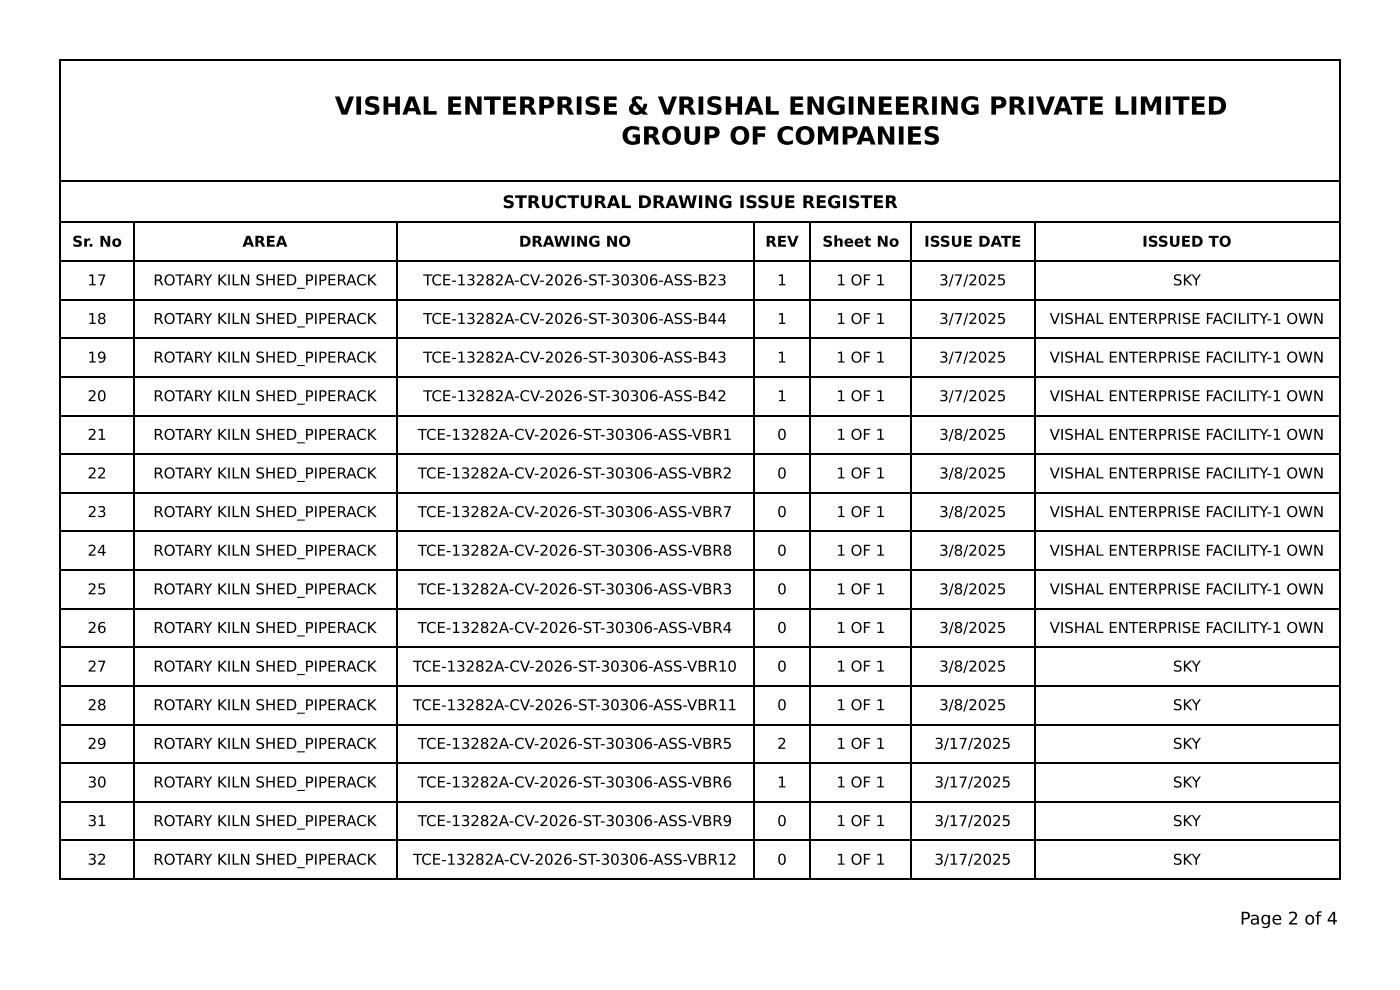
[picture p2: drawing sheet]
<svg xmlns="http://www.w3.org/2000/svg" width="297mm" height="210mm" viewBox="0 0 297 210" stroke-linecap="round" stroke-linejoin="round" font-family="sans-serif">
<defs><g id="words">
<g font-size="5.3">
<text x="71.1" y="24.3">VISHAL ENTERPRISE &amp; VRISHAL ENGINEERING PRIVATE LIMITED</text>
<text x="132" y="30.7">GROUP OF COMPANIES</text>
</g>
<g font-size="3.7">
<text x="106.7" y="44.2">STRUCTURAL DRAWING ISSUE REGISTER</text>
<text x="263.4" y="196.3">Page 2 of 4</text>
</g>
<g font-size="3.2">
<text x="15.3" y="52.4">Sr. No</text>
<text x="51.5" y="52.4">AREA</text>
<text x="110.2" y="52.4">DRAWING NO</text>
<text x="162.5" y="52.4">REV</text>
<text x="174.7" y="52.4">Sheet No</text>
<text x="196.3" y="52.4">ISSUE DATE</text>
<text x="242.6" y="52.4">ISSUED TO</text>
<text x="18.6" y="60.6">17</text>
<text x="32.6" y="60.6">ROTARY KILN SHED_PIPERACK</text>
<text x="89.9" y="60.6">TCE-13282A-CV-2026-ST-30306-ASS-B23</text>
<text x="165.1" y="60.6">1</text>
<text x="177.6" y="60.6">1 OF 1</text>
<text x="199.5" y="60.6">3/7/2025</text>
<text x="249.1" y="60.6">SKY</text>
<text x="18.6" y="68.8">18</text>
<text x="32.6" y="68.8">ROTARY KILN SHED_PIPERACK</text>
<text x="89.9" y="68.8">TCE-13282A-CV-2026-ST-30306-ASS-B44</text>
<text x="165.1" y="68.8">1</text>
<text x="177.6" y="68.8">1 OF 1</text>
<text x="199.5" y="68.8">3/7/2025</text>
<text x="222.9" y="68.8">VISHAL ENTERPRISE FACILITY-1 OWN</text>
<text x="18.6" y="77">19</text>
<text x="32.6" y="77">ROTARY KILN SHED_PIPERACK</text>
<text x="89.9" y="77">TCE-13282A-CV-2026-ST-30306-ASS-B43</text>
<text x="165.1" y="77">1</text>
<text x="177.6" y="77">1 OF 1</text>
<text x="199.5" y="77">3/7/2025</text>
<text x="222.9" y="77">VISHAL ENTERPRISE FACILITY-1 OWN</text>
<text x="18.6" y="85.2">20</text>
<text x="32.6" y="85.2">ROTARY KILN SHED_PIPERACK</text>
<text x="89.9" y="85.2">TCE-13282A-CV-2026-ST-30306-ASS-B42</text>
<text x="165.1" y="85.2">1</text>
<text x="177.6" y="85.2">1 OF 1</text>
<text x="199.5" y="85.2">3/7/2025</text>
<text x="222.9" y="85.2">VISHAL ENTERPRISE FACILITY-1 OWN</text>
<text x="18.6" y="93.4">21</text>
<text x="32.6" y="93.4">ROTARY KILN SHED_PIPERACK</text>
<text x="88.7" y="93.4">TCE-13282A-CV-2026-ST-30306-ASS-VBR1</text>
<text x="165.1" y="93.4">0</text>
<text x="177.6" y="93.4">1 OF 1</text>
<text x="199.5" y="93.4">3/8/2025</text>
<text x="222.9" y="93.4">VISHAL ENTERPRISE FACILITY-1 OWN</text>
<text x="18.6" y="101.6">22</text>
<text x="32.6" y="101.6">ROTARY KILN SHED_PIPERACK</text>
<text x="88.7" y="101.6">TCE-13282A-CV-2026-ST-30306-ASS-VBR2</text>
<text x="165.1" y="101.6">0</text>
<text x="177.6" y="101.6">1 OF 1</text>
<text x="199.5" y="101.6">3/8/2025</text>
<text x="222.9" y="101.6">VISHAL ENTERPRISE FACILITY-1 OWN</text>
<text x="18.6" y="109.8">23</text>
<text x="32.6" y="109.8">ROTARY KILN SHED_PIPERACK</text>
<text x="88.7" y="109.8">TCE-13282A-CV-2026-ST-30306-ASS-VBR7</text>
<text x="165.1" y="109.8">0</text>
<text x="177.6" y="109.8">1 OF 1</text>
<text x="199.5" y="109.8">3/8/2025</text>
<text x="222.9" y="109.8">VISHAL ENTERPRISE FACILITY-1 OWN</text>
<text x="18.6" y="118">24</text>
<text x="32.6" y="118">ROTARY KILN SHED_PIPERACK</text>
<text x="88.7" y="118">TCE-13282A-CV-2026-ST-30306-ASS-VBR8</text>
<text x="165.1" y="118">0</text>
<text x="177.6" y="118">1 OF 1</text>
<text x="199.5" y="118">3/8/2025</text>
<text x="222.9" y="118">VISHAL ENTERPRISE FACILITY-1 OWN</text>
<text x="18.6" y="126.2">25</text>
<text x="32.6" y="126.2">ROTARY KILN SHED_PIPERACK</text>
<text x="88.7" y="126.2">TCE-13282A-CV-2026-ST-30306-ASS-VBR3</text>
<text x="165.1" y="126.2">0</text>
<text x="177.6" y="126.2">1 OF 1</text>
<text x="199.5" y="126.2">3/8/2025</text>
<text x="222.9" y="126.2">VISHAL ENTERPRISE FACILITY-1 OWN</text>
<text x="18.6" y="134.4">26</text>
<text x="32.6" y="134.4">ROTARY KILN SHED_PIPERACK</text>
<text x="88.7" y="134.4">TCE-13282A-CV-2026-ST-30306-ASS-VBR4</text>
<text x="165.1" y="134.4">0</text>
<text x="177.6" y="134.4">1 OF 1</text>
<text x="199.5" y="134.4">3/8/2025</text>
<text x="222.9" y="134.4">VISHAL ENTERPRISE FACILITY-1 OWN</text>
<text x="18.6" y="142.6">27</text>
<text x="32.6" y="142.6">ROTARY KILN SHED_PIPERACK</text>
<text x="87.7" y="142.6">TCE-13282A-CV-2026-ST-30306-ASS-VBR10</text>
<text x="165.1" y="142.6">0</text>
<text x="177.6" y="142.6">1 OF 1</text>
<text x="199.5" y="142.6">3/8/2025</text>
<text x="249.1" y="142.6">SKY</text>
<text x="18.6" y="150.8">28</text>
<text x="32.6" y="150.8">ROTARY KILN SHED_PIPERACK</text>
<text x="87.7" y="150.8">TCE-13282A-CV-2026-ST-30306-ASS-VBR11</text>
<text x="165.1" y="150.8">0</text>
<text x="177.6" y="150.8">1 OF 1</text>
<text x="199.5" y="150.8">3/8/2025</text>
<text x="249.1" y="150.8">SKY</text>
<text x="18.6" y="159">29</text>
<text x="32.6" y="159">ROTARY KILN SHED_PIPERACK</text>
<text x="88.7" y="159">TCE-13282A-CV-2026-ST-30306-ASS-VBR5</text>
<text x="165.1" y="159">2</text>
<text x="177.6" y="159">1 OF 1</text>
<text x="198.5" y="159">3/17/2025</text>
<text x="249.1" y="159">SKY</text>
<text x="18.6" y="167.2">30</text>
<text x="32.6" y="167.2">ROTARY KILN SHED_PIPERACK</text>
<text x="88.7" y="167.2">TCE-13282A-CV-2026-ST-30306-ASS-VBR6</text>
<text x="165.1" y="167.2">1</text>
<text x="177.6" y="167.2">1 OF 1</text>
<text x="198.5" y="167.2">3/17/2025</text>
<text x="249.1" y="167.2">SKY</text>
<text x="18.6" y="175.4">31</text>
<text x="32.6" y="175.4">ROTARY KILN SHED_PIPERACK</text>
<text x="88.7" y="175.4">TCE-13282A-CV-2026-ST-30306-ASS-VBR9</text>
<text x="165.1" y="175.4">0</text>
<text x="177.6" y="175.4">1 OF 1</text>
<text x="198.5" y="175.4">3/17/2025</text>
<text x="249.1" y="175.4">SKY</text>
<text x="18.6" y="183.6">32</text>
<text x="32.6" y="183.6">ROTARY KILN SHED_PIPERACK</text>
<text x="87.7" y="183.6">TCE-13282A-CV-2026-ST-30306-ASS-VBR12</text>
<text x="165.1" y="183.6">0</text>
<text x="177.6" y="183.6">1 OF 1</text>
<text x="198.5" y="183.6">3/17/2025</text>
<text x="249.1" y="183.6">SKY</text>
</g>
</g></defs>
<g fill="none" stroke="#000" stroke-width=".26">
<path d="M12.7 12.8h272M12.8 12.7v174.1M284.6 12.7v174.1M12.7 38.5h272M12.7 47.2h272M12.7 55.4h272M28.4 47.4v139.4M84.3 47.4v139.4M160.2 47.4v139.4M172.1 47.4v139.4M193.5 47.4v139.4M219.7 47.4v139.4"/>
<path d="M12.7 63.6h272M12.7 71.8h272M12.7 80h272M12.7 88.2h272M12.7 96.4h272M12.7 104.6h272M12.7 112.8h272M12.7 121h272M12.7 129.2h272M12.7 137.5h272M12.7 145.7h272M12.7 153.9h272"/>
<path d="M12.7 162.1h272M12.7 170.3h272M12.7 178.5h272M12.7 186.7h272"/>
</g>
<use href="#words"/>
</svg>
